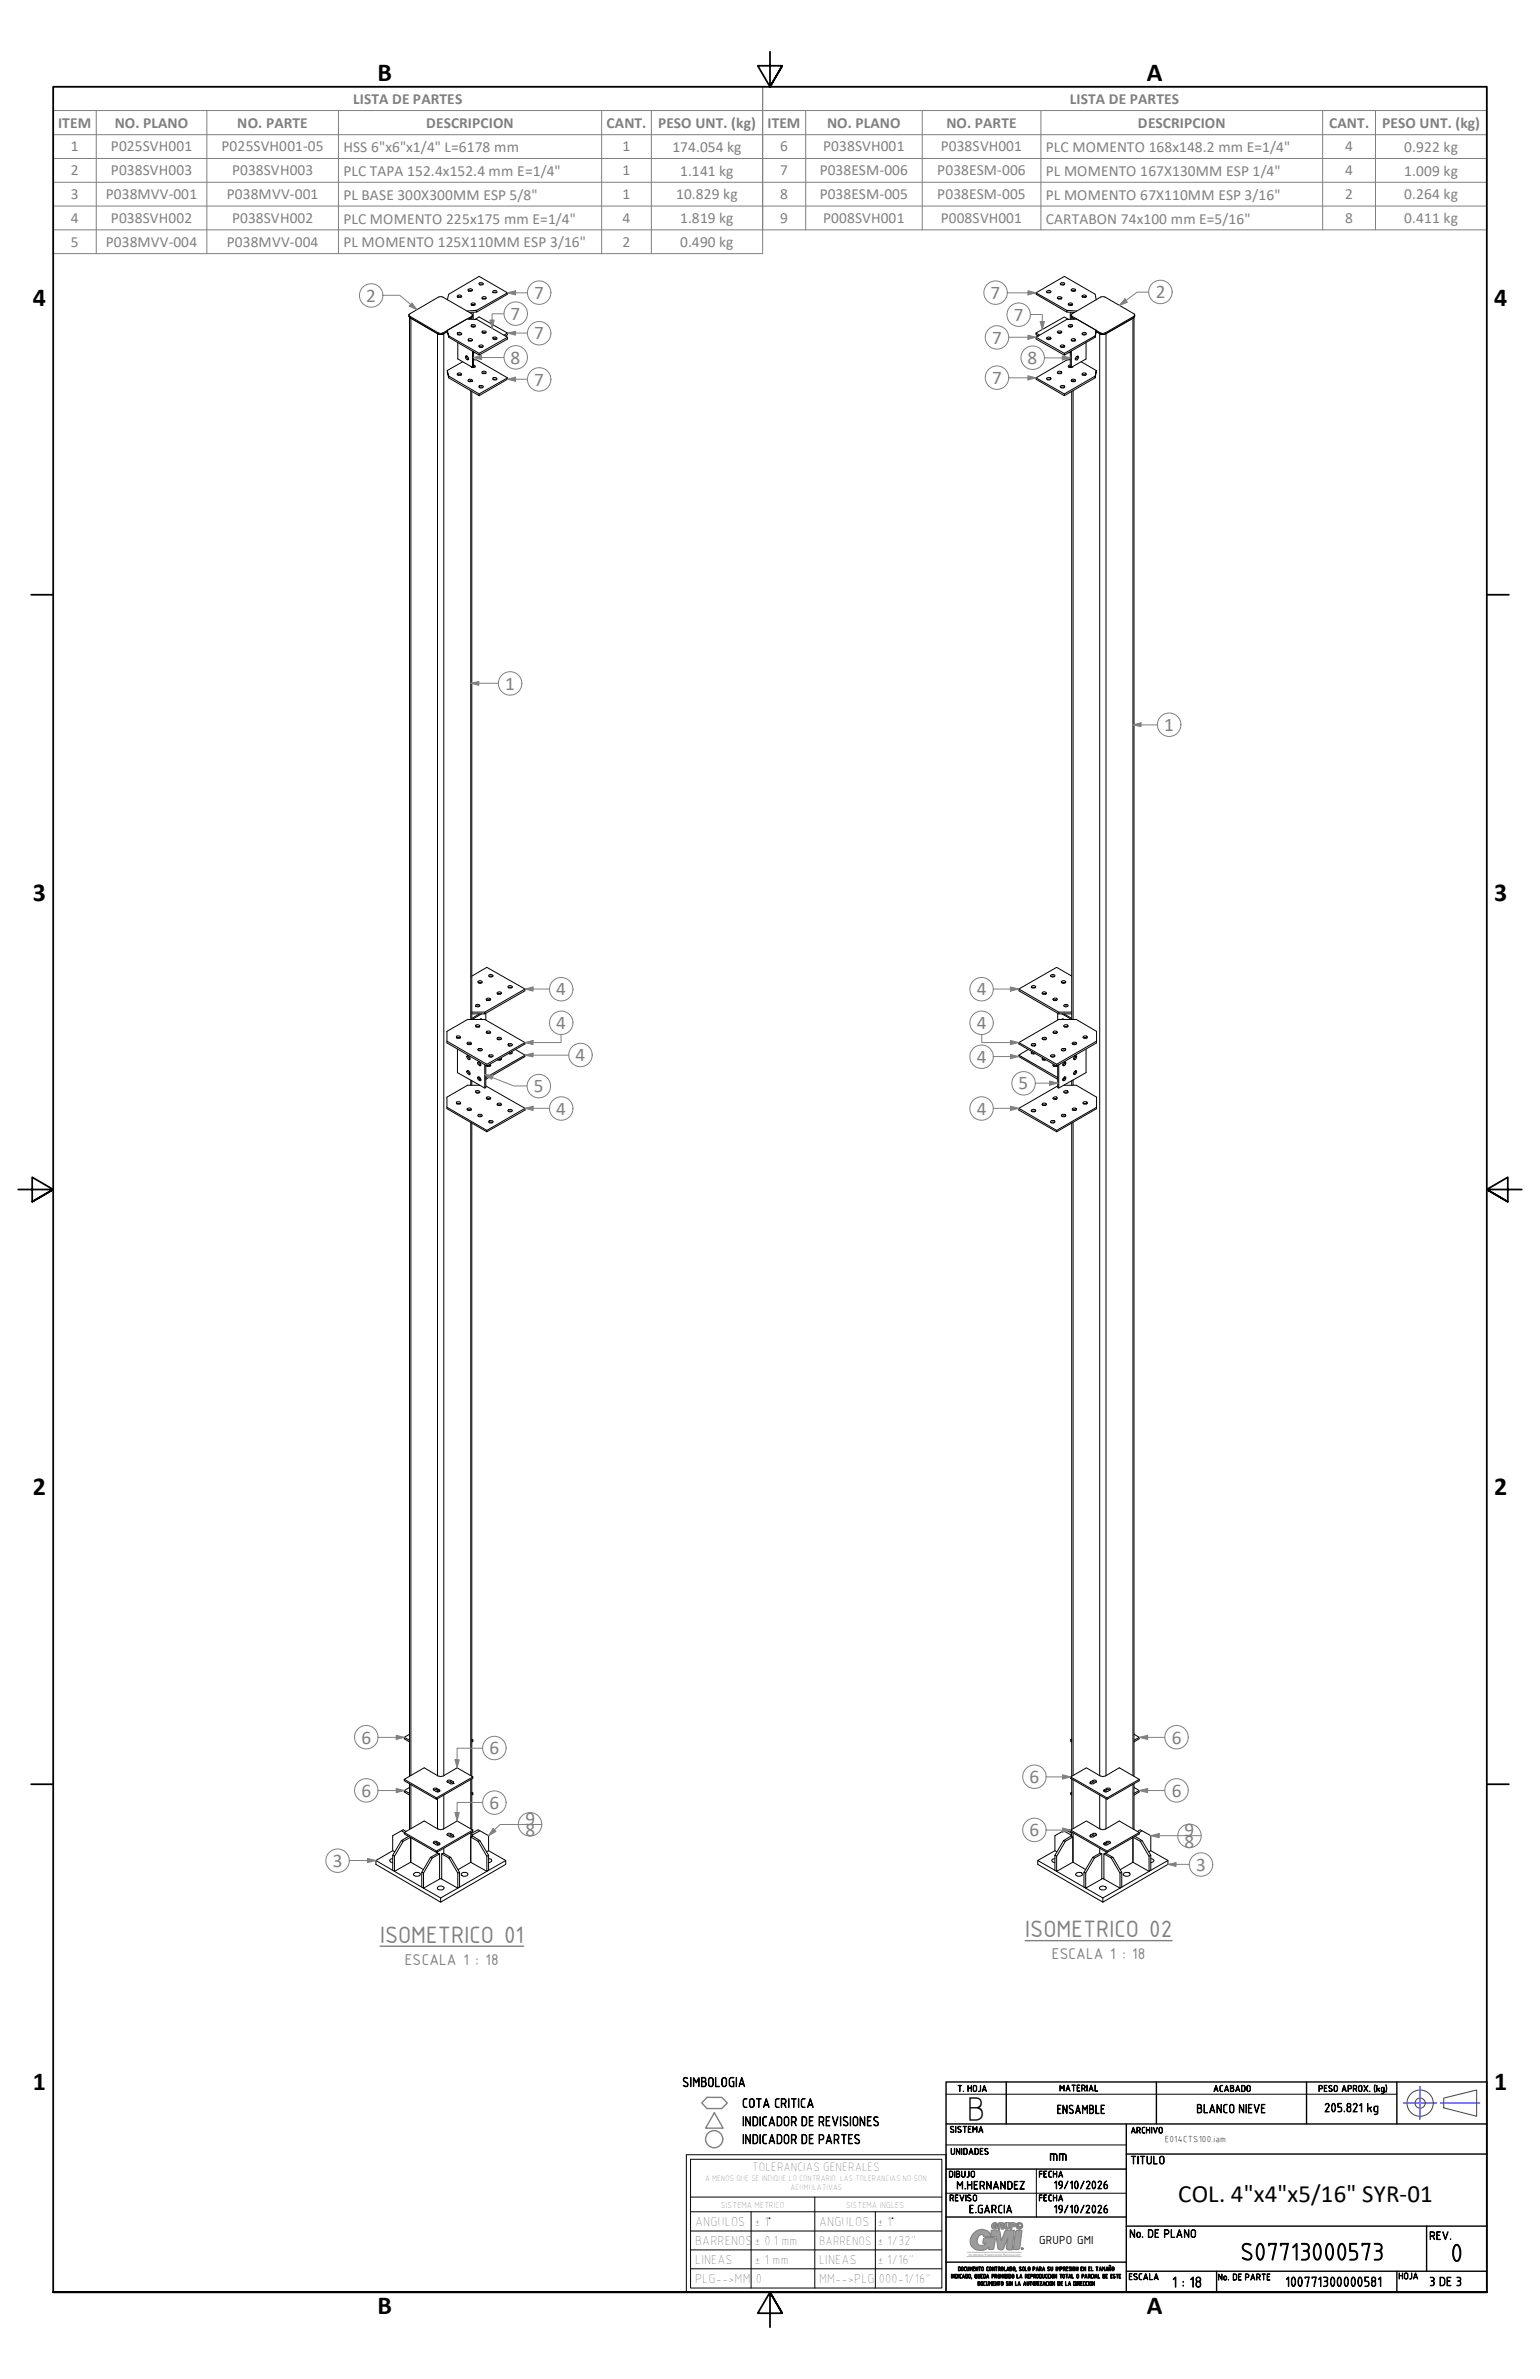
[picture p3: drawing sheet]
<svg xmlns="http://www.w3.org/2000/svg" width="279mm" height="432mm" viewBox="0 0 279 432" stroke-linecap="round" stroke-linejoin="round" font-family="sans-serif">
<defs><g id="words">
<text font-size="6.2" x="175.3" y="384.8">B</text>
<g font-size="4.7">
<text x="68.5" y="14.7">B</text>
<text x="208.1" y="14.7">A</text>
<text x="6" y="55.5">4</text>
<text x="271.1" y="55.5">4</text>
<text x="6" y="163.4">3</text>
<text x="271.1" y="163.4">3</text>
<text x="6" y="271.4">2</text>
<text x="271.1" y="271.4">2</text>
<text x="6" y="379.3">1</text>
<text x="271.1" y="379.3">1</text>
<text x="68.5" y="420.1">B</text>
<text x="208.1" y="420.1">A</text>
</g>
<g font-size="4.6" fill="#808080">
<text x="69" y="352.6">ISOMETRICO 01</text>
<text x="186" y="351.5">ISOMETRICO 02</text>
</g>
<text font-size="4.6" x="263.1" y="410.4">0</text>
<text font-size="4.5" x="213.7" y="399.7">COL. 4&quot;x4&quot;x5/16&quot; SYR-01</text>
<text font-size="4.4" x="225" y="410.1">S07713000573</text>
<g font-size="3.5" fill="#808080">
<text x="66.4" y="54.7">2</text>
<text x="92.6" y="58">7</text>
<text x="96.9" y="54.2">7</text>
<text x="179.7" y="54.2">7</text>
<text x="184" y="58.2">7</text>
<text x="209.7" y="54.2">2</text>
<text x="96.9" y="61.6">7</text>
<text x="180" y="62.4">7</text>
<text x="92.6" y="66">8</text>
<text x="96.9" y="70">7</text>
<text x="180" y="69.7">7</text>
<text x="186.4" y="66.1">8</text>
<text x="91.6" y="125.2">1</text>
<text x="211.2" y="132.7">1</text>
<text x="100.9" y="180.7">4</text>
<text x="177.2" y="180.7">4</text>
<text x="100.9" y="186.8">4</text>
<text x="177.2" y="186.8">4</text>
<text x="104.4" y="192.6">4</text>
<text x="177.2" y="192.9">4</text>
<text x="184.8" y="197.7">5</text>
<text x="96.8" y="198.2">5</text>
<text x="100.9" y="202.3">4</text>
<text x="177.2" y="202.3">4</text>
<text x="65.6" y="316.5">6</text>
<text x="212.6" y="316.5">6</text>
<text x="88.8" y="318.4">6</text>
<text x="186.8" y="323.7">6</text>
<text x="65.6" y="326.1">6</text>
<text x="88.8" y="328.3">6</text>
<text x="212.6" y="326.1">6</text>
<text x="95.3" y="331.2">9</text>
<text x="95.3" y="333.3">8</text>
<text x="186.8" y="333.3">6</text>
<text x="214.9" y="333.2">9</text>
<text x="214.9" y="335.4">8</text>
<text x="60.4" y="338.8">3</text>
<text x="217" y="339.5">3</text>
</g>
<g font-size="3" fill="#808080">
<text x="73.5" y="356.6">ESCALA 1 : 18</text>
<text x="190.8" y="355.5">ESCALA 1 : 18</text>
</g>
<g font-size="2.8" fill="#808080">
<text x="10.5" y="23.2">ITEM</text>
<text x="20.8" y="23.2">NO. PLANO</text>
<text x="43.1" y="23.2">NO. PARTE</text>
<text x="64.1" y="18.9">LISTA DE PARTES</text>
<text x="77.3" y="23.2">DESCRIPCION</text>
<text x="110" y="23.2">CANT.</text>
<text x="119.4" y="23.2">PESO UNT. (kg)</text>
<text x="139.3" y="23.2">ITEM</text>
<text x="150.1" y="23.2">NO. PLANO</text>
<text x="171.7" y="23.2">NO. PARTE</text>
<text x="194.1" y="18.9">LISTA DE PARTES</text>
<text x="206.4" y="23.2">DESCRIPCION</text>
<text x="241.2" y="23.2">CANT.</text>
<text x="250.8" y="23.2">PESO UNT. (kg)</text>
<text x="12.8" y="27.5">1</text>
<text x="20.1" y="27.5">P025SVH001</text>
<text x="40.2" y="27.5">P025SVH001-05</text>
<text x="62.3" y="27.6">HSS 6&quot;x6&quot;x1/4&quot; L=6178 mm</text>
<text x="113" y="27.5">1</text>
<text x="122" y="27.6">174.054 kg</text>
<text x="141.5" y="27.5">6</text>
<text x="149.4" y="27.5">P038SVH001</text>
<text x="170.7" y="27.5">P038SVH001</text>
<text x="189.7" y="27.6">PLC MOMENTO 168x148.2 mm E=1/4&quot;</text>
<text x="244" y="27.5">4</text>
<text x="254.8" y="27.6">0.922 kg</text>
<text x="12.8" y="31.8">2</text>
<text x="20.1" y="31.8">P038SVH003</text>
<text x="42.1" y="31.8">P038SVH003</text>
<text x="62.3" y="31.9">PLC TAPA 152.4x152.4 mm E=1/4&quot;</text>
<text x="113" y="31.8">1</text>
<text x="123.4" y="31.9">1.141 kg</text>
<text x="141.5" y="31.8">7</text>
<text x="148.7" y="31.8">P038ESM-006</text>
<text x="170.1" y="31.8">P038ESM-006</text>
<text x="189.7" y="31.9">PL MOMENTO 167X130MM ESP 1/4&quot;</text>
<text x="244" y="31.8">4</text>
<text x="254.8" y="31.9">1.009 kg</text>
<text x="12.8" y="36.1">3</text>
<text x="12.8" y="40.4">4</text>
<text x="19.2" y="36.1">P038MVV-001</text>
<text x="20.1" y="40.4">P038SVH002</text>
<text x="41.1" y="36.1">P038MVV-001</text>
<text x="42.1" y="40.4">P038SVH002</text>
<text x="62.3" y="36.3">PL BASE 300X300MM ESP 5/8&quot;</text>
<text x="62.3" y="40.6">PLC MOMENTO 225x175 mm E=1/4&quot;</text>
<text x="113" y="36.1">1</text>
<text x="113" y="40.4">4</text>
<text x="122.7" y="36.2">10.829 kg</text>
<text x="123.4" y="40.5">1.819 kg</text>
<text x="141.5" y="36.1">8</text>
<text x="141.5" y="40.4">9</text>
<text x="148.7" y="36.1">P038ESM-005</text>
<text x="149.4" y="40.4">P008SVH001</text>
<text x="170.1" y="36.1">P038ESM-005</text>
<text x="170.7" y="40.4">P008SVH001</text>
<text x="189.7" y="36.3">PL MOMENTO 67X110MM ESP 3/16&quot;</text>
<text x="189.7" y="40.6">CARTABON 74x100 mm E=5/16&quot;</text>
<text x="244" y="36.1">2</text>
<text x="244" y="40.4">8</text>
<text x="254.8" y="36.2">0.264 kg</text>
<text x="254.8" y="40.5">0.411 kg</text>
<text x="12.8" y="44.8">5</text>
<text x="19.2" y="44.8">P038MVV-004</text>
<text x="41.1" y="44.8">P038MVV-004</text>
<text x="62.3" y="44.9">PL MOMENTO 125X110MM ESP 3/16&quot;</text>
<text x="113" y="44.8">2</text>
<text x="123.4" y="44.8">0.490 kg</text>
</g>
<g font-size="2.7">
<text x="190.3" y="392.1">mm</text>
<text x="212.6" y="415.1">1 : 18</text>
</g>
<g font-size="2.5">
<text x="123.8" y="378.7">SIMBOLOGIA</text>
<text x="134.6" y="382.5">COTA CRITICA</text>
<text x="134.6" y="389.1">INDICADOR DE PARTES</text>
<text x="134.6" y="385.8">INDICADOR DE REVISIONES</text>
<text x="126.1" y="407.5">BARRENOS</text>
<text x="126.1" y="404">ANGULOS</text>
<text x="136.9" y="407.5">± 0.1 mm</text>
<text x="136.9" y="404">± 1</text>
<text x="148.6" y="404">ANGULOS</text>
<text x="159.2" y="404">± 1</text>
<text x="159.2" y="407.5">± 1/32&quot;</text>
<text x="126.1" y="410.9">LINEAS</text>
<text x="136.9" y="410.9">± 1 mm</text>
<text x="148.6" y="410.9">LINEAS</text>
<text x="159.2" y="410.9">± 1/16&quot;</text>
<text x="126.1" y="414.3">PLG--&gt;MM</text>
<text x="136.7" y="414.3">.0</text>
<text x="148.6" y="414.3">MM--&gt;PLG</text>
<text x="159.4" y="414.3">000-1/16&quot;</text>
<text x="233.2" y="415">100771300000581</text>
</g>
<g font-size="2.3">
<text x="191.7" y="383.6">ENSAMBLE</text>
<text x="217" y="383.5">BLANCO NIEVE</text>
<text x="240.2" y="383.3">205.821 kg</text>
<text x="136.5" y="394.1">TOLERANCIAS GENERALES</text>
<text x="148.6" y="407.4">BARRENOS</text>
<text x="188.5" y="407.4">GRUPO GMI</text>
<text x="259.3" y="414.8">3 DE 3</text>
</g>
<g font-size="2.1">
<text x="205" y="392.7">TITULO</text>
<text x="173.5" y="397.3">M.HERNANDEZ</text>
<text x="175.8" y="401.6">E.GARCIA</text>
<text x="191.1" y="397.3">19/10/2026</text>
<text x="191.1" y="401.6">19/10/2026</text>
<text x="139.5" y="404">°</text>
<text x="161.8" y="404">°</text>
<text x="204.9" y="406.1">No. DE PLANO</text>
<text x="259.3" y="406.5">REV.</text>
</g>
<g font-size="1.7">
<text x="173.7" y="379.6">T. HOJA</text>
<text x="192.2" y="379.5">MATERIAL</text>
<text x="220.1" y="379.6">ACABADO</text>
<text x="239.1" y="379.6">PESO APROX. (kg)</text>
<text x="172.3" y="387">SISTEMA</text>
<text x="211.3" y="388.8">E014CTS100.iam</text>
<text x="172.1" y="395.2">DIBUJO</text>
<text x="172.4" y="391">UNIDADES</text>
<text x="188.4" y="395.2">FECHA</text>
<text x="130.8" y="400.8">SISTEMA METRICO</text>
<text x="153.5" y="400.7">SISTEMA INGLES</text>
<text x="172.2" y="399.5">REVISO</text>
<text x="188.4" y="399.5">FECHA</text>
<text x="204.7" y="413.8">ESCALA</text>
<text x="220.9" y="413.8">No. DE PARTE</text>
<text x="253.7" y="413.6">HOJA</text>
</g>
<text font-size="1.6" x="205.1" y="387.2">ARCHIVO</text>
<g font-size="1.5">
<text x="128" y="395.9">A MENOS QUE SE INDIQUE LO CONTRARIO. LAS TOLERANCIAS NO SON</text>
<text x="143.4" y="397.5">ACUMULATIVAS.</text>
</g>
<g font-size="1.1">
<text x="172.5" y="413.5">INDICADO, QUEDA PROHIBIDO LA REPRODUCCION TOTAL O PARCIAL DE ESTE</text>
<text x="173.8" y="412.2">DOCUMENTO CONTROLADO, SOLO PARA SU IMPRESION EN EL TAMAÑO</text>
<text x="177.4" y="414.8">DOCUMENTO SIN LA AUTORIZACION DE LA DIRECCION</text>
</g>
<g font-size=".5" fill="#a0a0a0">
<text x="175.7" y="409.4">TECNOLOGÍA</text>
<text x="179.1" y="409.4">INNOVACIÓN</text>
<text x="182.4" y="409.4">EDIFICACIÓN</text>
</g>
</g></defs>
<path d="M69 353.3h26M186 352.2h26.7" fill="none" stroke="#808080" stroke-width=".25"/>
<!-- layer: Visible (ANSI) -->
<g fill="none" stroke="#000" stroke-width=".18">
<path d="M74.2 57.1v.4l.2 .1M74.2 57.1l5.4-3.2 .5-.1 5.5 3.2 .1 .2-.1 .2-5.3 3.1h-.5l-5.4-3.1zM74.3 57.6v264.8M74.4 57.6l5.2 3 .5 .1 1.1-.6M74.4 57.6l5.2 3.1h.7l.9-.5M81.2 54.4l.2-1 5.5-3.2 5.2 2.9-5.6 3.2M81.2 59.9l3.5-2 1.8 .1 5.6 3.2v.3l-5.2 3M81.2 59.9l.2 1.3zM82.9 53.7h.1a.42 .42 0 0 1 .4-.2 .42 .42 0 0 1 .4 .3l-.7 .2zM83.1 53.9h.6M85 52.5l.4-.1a.22 .22 0 0 1 .3 .1 .22 .22 0 0 1-.1 .3l-.3 .1-.3-.1zM85 52.8h.6"/>
<path d="M85.5 55.1l.4-.1a.23 .23 0 0 1 .3 .1 .23 .23 0 0 1 0 .3h-.5l-.2-.1zM85.5 59l.2-.1a.27 .27 0 0 1 .4 .1 .27 .27 0 0 1-.1 .4h-.3a.22 .22 0 0 1-.2-.1 .22 .22 0 0 1 0-.3zM85.5 59.3l.3-.1 .4 .1M85.6 55.3l.3-.1 .3 .2M85.6 57.6l-.4 .3M85.6 57.6l-.6 .3M85.6 57.6v.3M85.6 59.2v.1M85.7 55.3l.1 .1M85.7 57.1l-.1 .5M85.9 55.4h.1M85.9 56.7v1.3"/>
<path d="M85.9 59.2v.2M86.2 58l.7-.5 5.2 3-.7 .3M86.5 56.3v.3l-1.3 .1M86.5 56.3l-1.8 .2M87 51.3h.5l.2 .1a.38 .38 0 0 1-.4 .4 .38 .38 0 0 1-.4-.4zM87 51.6h.6M87.4 54l.2-.1a.3 .3 0 0 1 .4-.1 .3 .3 0 0 1 .1 .4l-.2 .1a.35 .35 0 0 1-.5-.3zM87.5 54.2h.6M89.4 52.8l.3-.1a.31 .31 0 0 1 .3 0 .31 .31 0 0 1 .1 .4h-.2a.3 .3 0 0 1-.4 0 .3 .3 0 0 1-.1-.3zM89.5 53.1h.6M92.1 53.1v.3l-5.6 3.2M188 53.1l5.1-2.9 5.6 3.2 .2 1"/>
<path d="M189.9 52.9l.3-.2a.31 .31 0 0 1 .3 0 .31 .31 0 0 1 .1 .4h-.5zM190 53.1h.6M191.9 53.9l.4-.1a.26 .26 0 0 1 .3 .2 .26 .26 0 0 1 0 .2l-.5 .1a.22 .22 0 0 1-.3-.1 .22 .22 0 0 1 .1-.3zM192 54.2h.5M192.3 51.5l.4-.2a.28 .28 0 0 1 .3 0 .28 .28 0 0 1 .1 .3l-.4 .2zM192.5 51.6h.6M193.5 56.3l-5.5-3.2v.3l5.5 3.2M193.8 59.1l.3-.2a.3 .3 0 0 1 .3 0 .3 .3 0 0 1 .2 .3l-.4 .2a.27 .27 0 0 1-.3-.1 .27 .27 0 0 1-.1-.2zM193.9 59.3l.2-.1 .4 .1M193.9 55.1l.2-.1a.3 .3 0 0 1 .4 0 .3 .3 0 0 1 0 .4 .3 .3 0 0 1-.4 0l-.3-.2zM193.9 55.4l.3-.2 .3 .2M193.9 58l-.8-.5-5.1 3"/>
<path d="M194.2 55.4h.1M194.2 56.7v1.3M194.2 59.2v.2M194.3 57.1v.4l.7 .4M194.3 57.1l5.4-3.2 .6-.1 5.4 3.2 .2 .2-.2 .2-5.2 3.1h-.6l-5.5-3.2zM194.4 52.5l.2-.1 .3 .1a.2 .2 0 0 1 .2 .2 .2 .2 0 0 1-.2 .1l-.2 .1a.27 .27 0 0 1-.3-.1 .27 .27 0 0 1 0-.3zM194.4 52.8h.7M194.4 55.4l-.1-.1-.1 .1M194.4 57.9v-.3l.5 .3M194.4 59.2v.1M195.3 56.5l-1.8-.2v.3l1.4 .1M196.3 53.7l.3-.2 .3 .1a.22 .22 0 0 1 .2 .3 .22 .22 0 0 1-.4 .1 .23 .23 0 0 1-.3-.1 .23 .23 0 0 1-.1-.2z"/>
<path d="M196.4 53.9h.6M198.9 59.9l-.2 1.3zM198.9 59.9l-3.6-2-1.8 .1-5.5 3.2 5.1 2.9M205.7 57.6l-5.2 3-.6 .1-1-.6M205.7 57.6l-5.2 3.1h-.8l-.8-.5M205.7 57.6v264.8M205.9 57.1l-.2 .5M81.2 67.2l.2 1.4zM81.4 61l5.5 3.1 5.2-2.9M81.4 61.2l5.5 3.3v-.4M81.4 68.3l5.5 3.2 5.2-2.9M81.4 68.6l5.5 3.2v-.3"/>
<path d="M83 60.5l.5-.1a.2 .2 0 0 1 .3 .1 .2 .2 0 0 1-.2 .3h-.5zM83 67.8h.1a.3 .3 0 0 1 .4-.1 .3 .3 0 0 1 .1 .4h-.2a.29 .29 0 0 1-.4-.2zM83.1 68.1h.6M83.1 62.2v3l2.6 1.5M83.7 60.7l-.5-.1-.1 .2M83.9 65.7l-2.7 1.5M84.5 64.6a.41 .41 0 0 1 .4 .2 .41 .41 0 0 1-.1 .5l-.3-.3zM84.6 64.6l.1 .4 .3 .2M85 61.6l.1-.1a.43 .43 0 0 1 .6 .3l-.3 .1a.28 .28 0 0 1-.3 0 .28 .28 0 0 1-.1-.3zM85 69l.3-.2a.25 .25 0 0 1 .3 .1 .25 .25 0 0 1 0 .3h-.6zM85 61.8h.6M85 69.2l.3-.1 .3 .1"/>
<path d="M85.5 66.6l.1 .1M85.6 69.2h.1M85.6 71.1v113.9M85.7 63.8v2.9l.2-.2M85.9 65.3h.6l5.6 3.3v.2l-5.2 3M85.9 66.2l.3 .2a.43 .43 0 0 1-.7 .1M85.9 66.5l.3 .1M85.9 64h.3M85.9 63.8v2.7M86.9 62.7h.2a.3 .3 0 0 1 .4-.1 .3 .3 0 0 1 0 .5l-.6-.1zM86.9 70h.4a.25 .25 0 0 1 .4 .1 .25 .25 0 0 1-.3 .3 .31 .31 0 0 1-.4 0 .31 .31 0 0 1-.1-.4zM87 63h.6"/>
<path d="M87 70.4l.2-.2 .4 .2M87.5 60.1h.2a.27 .27 0 0 1 .4 0 .27 .27 0 0 1 0 .4 .35 .35 0 0 1-.4 0 .35 .35 0 0 1-.2-.4zM87.5 60.4h.6M87.5 67.4h.3a.26 .26 0 0 1 .3 .1 .26 .26 0 0 1-.1 .3h-.1a.27 .27 0 0 1-.4 0 .27 .27 0 0 1 0-.4zM87.5 67.8h.6M89.4 61.3l.5-.1a.25 .25 0 0 1 .2 .1 .25 .25 0 0 1-.1 .3l-.2 .1a.33 .33 0 0 1-.4-.4zM89.4 68.6l.3-.1a.25 .25 0 0 1 .4 .1 .25 .25 0 0 1-.2 .4h-.1a.27 .27 0 0 1-.3-.1 .27 .27 0 0 1-.1-.3zM89.5 61.5h.6M89.5 68.9h.6M92.1 60.5v.3l-.4 .2M188 61.2v.3l5.1 3M188 68.6v.2l5.1 3"/>
<path d="M188.6 60.8l-.6-.3v.3l.4 .2M189.9 61.3l.3-.1h.3a.2 .2 0 0 1 .2 .2 .2 .2 0 0 1-.1 .2l-.4 .1a.26 .26 0 0 1-.3-.2 .26 .26 0 0 1 0-.2zM189.9 68.6l.2-.1 .4 .1a.16 .16 0 0 1 .2 .1 .16 .16 0 0 1-.1 .2l-.2 .1a.29 .29 0 0 1-.4 0 .29 .29 0 0 1-.1-.4zM190 61.5h.6M190 68.9h.6M191.9 60.1h.6l.1 .2a.42 .42 0 0 1-.4 .2 .42 .42 0 0 1-.4-.3zM191.9 67.5l.3-.1a.3 .3 0 0 1 .3 0 .3 .3 0 0 1 .1 .3l-.3 .1a.28 .28 0 0 1-.3 .1 .28 .28 0 0 1-.1-.4zM192 60.4h.5M192 67.8h.5M192.3 70.2l.2-.2h.3a.26 .26 0 0 1 .4 .2 .26 .26 0 0 1-.4 .2h-.3zM192.4 62.7h.1a.35 .35 0 0 1 .4-.1 .35 .35 0 0 1 .2 .4l-.6 .1-.2-.2zM192.5 63h.6"/>
<path d="M192.5 70.4l.2-.2 .4 .2M193.9 64h.3M194.2 65.3h-.7l-5.5 3.3 5.1 2.9M194.2 66.5l-.3 .1M194.4 61.6l.1-.1a.3 .3 0 0 1 .4 0 .3 .3 0 0 1 0 .4h-.1a.29 .29 0 0 1-.3 0 .29 .29 0 0 1-.1-.3zM194.4 63.7l-.1 3a.27 .27 0 0 1-.4 0 .27 .27 0 0 1 0-.4l.3-.1M194.4 69l.4-.2a.26 .26 0 0 1 .3 .3 .26 .26 0 0 1-.3 .2l-.4-.1zM194.4 61.8h.7M194.4 69.2l.4-.1 .3 .1M194.4 69.2h.1M194.4 71.1v113.9l-1.7-1M194.5 66.6l-.1 .1"/>
<path d="M194.5 66.6h.1M195.3 64.7l.2-.1a.35 .35 0 0 1 .1 .5 .35 .35 0 0 1-.5 .2v-.2zM195.5 64.6l-.1 .4-.3 .2M196.2 65.7l2.7 1.5M196.3 60.5l.4-.2a.28 .28 0 0 1 .3 .1 .28 .28 0 0 1 0 .4 .45 .45 0 0 1-.7-.2zM196.3 67.8h.2a.3 .3 0 0 1 .4-.1 .3 .3 0 0 1 0 .4h-.2a.27 .27 0 0 1-.3 0 .27 .27 0 0 1-.1-.3zM196.4 60.7h.6M196.4 68.1h.6M197 62.2v3l-2.6 1.5-.2-.1v-2.8M198.7 61l-5.6 3.1v.4l5.6-3.3M198.7 68.3l-5.6 3.2v.3l5.6-3.2M198.9 67.2l-.2 1.4z"/>
<path d="M85.6 177.2l2.7-1.6 6.9 3.9M86.8 178.4h.6M86.8 178.1l.3-.1a.28 .28 0 0 1 .3 0 .28 .28 0 0 1 0 .4l-.2 .1-.3-.1a.2 .2 0 0 1-.2-.1 .2 .2 0 0 1 .1-.2zM88.7 177l.3-.2 .3 .2a.17 .17 0 0 1 .2 .2 .17 .17 0 0 1-.3 .1l-.1 .1a.29 .29 0 0 1-.3-.1 .29 .29 0 0 1-.1-.3zM88.8 177.2h.5M92.1 179.1l.5-.2a.22 .22 0 0 1 .3 .1 .22 .22 0 0 1-.1 .3h-.5zM92.3 179.3h.5M187.1 179l.3-.1h.3a.22 .22 0 0 1 .2 .4 .22 .22 0 0 1-.4 0 .23 .23 0 0 1-.3 0 .23 .23 0 0 1-.1-.3zM187.2 179.3h.6M190.7 177l.2-.1a.28 .28 0 0 1 .3 0 .28 .28 0 0 1 .1 .3l-.3 .2-.2-.1-.2-.2zM190.7 177.2h.6M192.6 178.1l.2-.1 .4 .1a.2 .2 0 0 1 .2 .2 .2 .2 0 0 1-.3 .1l-.2 .1a.27 .27 0 0 1-.3-.1 .27 .27 0 0 1 0-.3z"/>
<path d="M192.7 178.4h.5M194.4 177.2l-2.7-1.6-6.9 3.9M81.1 189l7.2 4.2 6.9-4M82.9 188.1l.2-.1a.25 .25 0 0 1 .4 .1 .25 .25 0 0 1-.2 .4h-.1a.25 .25 0 0 1-.3-.1 .25 .25 0 0 1 0-.3zM82.9 188.4l.3-.1 .3 .1M83 190.4v4.3l4.9 2.8M84.7 191.6a.45 .45 0 0 1 .5 .2 .45 .45 0 0 1 0 .5l-.5-.3zM84.7 194.4a.45 .45 0 0 1 .5 .2 .45 .45 0 0 1 0 .5l-.5-.4zM84.8 189.5l.2-.1 .5 .1M84.9 189.2h.4a.22 .22 0 0 1 .2 .1 .22 .22 0 0 1 0 .2l-.5 .1a.23 .23 0 0 1-.2-.2 .23 .23 0 0 1 .1-.2zM84.9 191.6l.1 .4 .3 .2M84.9 194.3l.1 .4 .3 .2"/>
<path d="M85.6 183.7h2.3v.3h-2.3M85.6 196.2v.8M86.3 186.1h.1a.32 .32 0 0 1 .5-.1 .32 .32 0 0 1 0 .4h-.2a.27 .27 0 0 1-.3 0 .27 .27 0 0 1-.1-.3zM86.3 182.4l.2-.1 .5 .1a.35 .35 0 0 1-.3 .4 .35 .35 0 0 1-.4-.4zM86.3 198.1l.4-.2a.25 .25 0 0 1 .3 .2 .25 .25 0 0 1-.1 .3 .41 .41 0 0 1-.6-.3zM86.4 186.4h.6M86.4 182.7l.2-.1 .4 .1M86.4 198.3h.6M86.7 192.8a.45 .45 0 0 1 .4 .2 .45 .45 0 0 1 0 .5l-.4-.4zM86.7 195.5a.4 .4 0 0 1 .4 .2 .4 .4 0 0 1 0 .5l-.4-.4zM86.7 190.4l.5-.1a.23 .23 0 0 1 .3 .3 .23 .23 0 0 1-.3 .2 .31 .31 0 0 1-.4-.1 .31 .31 0 0 1-.1-.3zM86.8 190.7l.2-.1 .4 .1"/>
<path d="M86.9 192.7v.4l.3 .3M86.9 195.5v.3l.3 .3M86.9 195.7h.2M87 197h-2.2l-3.7 2.1v2.1l7.2 4.2v-.2M87 184l-1.4 .8M87.1 185l.1-.1 .2 .1M87.1 196h.1M87.2 184.9v.1M87.4 184l-1.7 1M87.9 183.7l7.3-4.2v.3l-7.3 4.2M87.9 193.2v4.3l.2-.1v-4M88.1 195.6l7.1-4.1v.3l-7.1 4.1"/>
<path d="M88.1 197.1l7.1 4.1v.3l-6.9 3.9M88.1 183.9v1.2M88.2 187.3l.2-.1a.3 .3 0 0 1 .4-.1 .3 .3 0 0 1 .1 .4l-.4 .1zM88.3 199.2l.2-.1h.3a.2 .2 0 0 1 .2 .2 .2 .2 0 0 1-.1 .2h-.2a.29 .29 0 0 1-.3 0 .29 .29 0 0 1-.1-.3zM88.3 193.2v.3l-7.2-4.2v-2.1l3.7-2.2h3.1l7.3 4.2v.3l-6.9 4M88.3 181.5l.3-.1 .4 .1M88.3 181.2h.7a.35 .35 0 0 1-.4 .4 .35 .35 0 0 1-.3-.3zM88.3 193.5h.1M88.3 199.5h.7M88.5 193.4l.5 .1M88.7 191.5h.4a.25 .25 0 0 1 .4 .1 .25 .25 0 0 1-.3 .3h-.2a.27 .27 0 0 1-.3-.1 .27 .27 0 0 1 0-.3zM88.8 191.8h.5"/>
<path d="M88.9 193.2a.27 .27 0 0 1 0 .4 .27 .27 0 0 1-.4-.1l-.2-.1M89 187.5h-.7l.2 .1M90.2 188.5l.4-.2a.25 .25 0 0 1 .3 .1 .25 .25 0 0 1-.2 .3h-.5zM90.2 180.1l.4-.1a.26 .26 0 0 1 .3 .1 .26 .26 0 0 1-.1 .4l-.6-.1zM90.3 180.4h.6M90.4 192.3h.5M90.9 188.7l-.3-.2-.3 .2h.1M90.9 192a.2 .2 0 0 1 .1 .3 .2 .2 0 0 1-.3 .1l-.4-.1M92.2 189.5l.4-.1a.25 .25 0 0 1 .4 .2 .25 .25 0 0 1-.4 .3 .31 .31 0 0 1-.3-.1 .31 .31 0 0 1-.1-.3zM92.4 191.1l.4 .1M92.8 189.8l-.3-.1-.2 .1 .1 .1M92.8 190.9a.27 .27 0 0 1 .1 .3 .27 .27 0 0 1-.3 .1l-.3-.1"/>
<path d="M93.5 190.5l1.7 1M184.8 189.2l7.3-4.2h3.2l3.6 2.2v2.1l-7.2 4.2-6.9-4zM184.8 189.2l6.9 4M186.5 190.5l-1.7 1M187.1 189.6l.2-.2h.2a.26 .26 0 0 1 .4 .2 .26 .26 0 0 1-.4 .3l-.3-.1zM187.2 189.8l.2-.1 .4 .1M187.3 190.9l-.2 .2 .1 .2h.4l.2-.1M187.6 191.1l-.4 .1M187.8 189.8l-.2 .1M189 188.5l.5-.2a.26 .26 0 0 1 .4 .2 .26 .26 0 0 1-.4 .2h-.3zM189.1 180.1l.3-.1a.31 .31 0 0 1 .3 .1 .31 .31 0 0 1 .1 .3l-.2 .1a.32 .32 0 0 1-.4 0 .32 .32 0 0 1-.1-.4zM189.2 180.4h.5"/>
<path d="M189.2 188.7l.3-.2 .2 .1-.1 .1M189.2 192l-.2 .2 .1 .1 .3 .2 .3-.2M189.6 192.3h-.4M190.6 191.5h.4a.25 .25 0 0 1 .4 .1 .25 .25 0 0 1-.3 .3h-.2a.26 .26 0 0 1-.3-.1 .26 .26 0 0 1 0-.3zM190.7 191.8h.6M191.1 187.3l.1-.1a.3 .3 0 0 1 .4-.1 .3 .3 0 0 1 .1 .4l-.2 .1a.27 .27 0 0 1-.3-.1 .27 .27 0 0 1-.1-.2zM191.1 199.2l.1-.1a.32 .32 0 0 1 .4 0 .32 .32 0 0 1 .1 .4h-.5l-.2-.1zM191.1 181.2h.4a.25 .25 0 0 1 .3 .2 .25 .25 0 0 1-.3 .2h-.1a.23 .23 0 0 1-.3-.1 .23 .23 0 0 1 0-.3zM191.1 181.5l.4-.1 .2 .1M191.1 187.5h.5v.1M191.1 199.5h.6M191.1 193.2a.23 .23 0 0 0 0 .3 .23 .23 0 0 0 .3 0l.4-.1"/>
<path d="M191.6 193.4l-.5 .1M191.7 193.5h.1M191.9 195.6l-7.1-4.1v.3l7.1 4.1M191.9 183.9v1.2M192.1 183.7l-7.3-4.2v.3l7.3 4.2M192.1 193.2v4.3M192.5 190.5l.2-.2h.3a.25 .25 0 0 1 .4 .2 .25 .25 0 0 1-.4 .3h-.2zM192.7 190.7l.1-.1 .4 .1M192.7 185l.1-.1 .2 .1M192.8 196h.2M192.8 193h.1a.24 .24 0 0 1 .2-.3 .24 .24 0 0 1 .3 .1l-.2 .5a.22 .22 0 0 1-.2 .2 .22 .22 0 0 1-.2-.3zM192.8 184.9v.1"/>
<path d="M192.9 195.7h.3M193 182.5l.2-.2 .5 .1a.39 .39 0 0 1-.2 .4 .39 .39 0 0 1-.5-.2zM193 198.1l.4-.2 .2 .1a.2 .2 0 0 1 .2 .2 .2 .2 0 0 1-.1 .2h-.4zM193 186.1l.2-.1 .4 .1a.16 .16 0 0 1 .2 .1 .16 .16 0 0 1-.1 .2h-.5l-.2-.1zM193 197h2.3l3.6 2.1v2.1l-7.2 4.2-6.9-3.9v-.3l7.1-4.1M193 184l1.4 .8M193.1 182.7l.2-.1 .4 .1M193.1 186.4h.6M193.1 198.3h.6M193.1 195.5h.1a.38 .38 0 0 1 .1 .4 .38 .38 0 0 1-.4 .3 .43 .43 0 0 1 .2-.7zM193.2 192.7v.3l-.4 .4M193.2 195.5v.3l-.4 .3"/>
<path d="M194.4 183.7h-2.3v.3h2.3M194.4 196.2v.8M194.6 189.5l.2-.1 .4 .1M194.7 189.2h.1a.29 .29 0 0 1 .4 0 .29 .29 0 0 1-.1 .4h-.2a.26 .26 0 0 1-.3-.1 .26 .26 0 0 1 .1-.3zM194.8 194.6h.1a.22 .22 0 0 1 .2-.3 .22 .22 0 0 1 .2 .2l-.1 .4a.22 .22 0 0 1-.3 .2 .22 .22 0 0 1-.1-.3zM194.9 191.8l.2-.2a.38 .38 0 0 1 .2 .4 .38 .38 0 0 1-.4 .3 .28 .28 0 0 1-.1-.3 .28 .28 0 0 1 .1-.2zM195.1 191.6v.3l-.3 .3M195.1 194.3v.3l-.3 .3M196.5 188.2l.2-.2a.3 .3 0 0 1 .4 0 .3 .3 0 0 1 .1 .4l-.5 .1zM196.6 188.4l.2-.1 .4 .1M197 190.4v4.3l-4.9 2.8-.2-.1v-4M198.9 189l-7.2 4.2v.3"/>
<path d="M81.1 201l7.2 4.2 6.9-4M82.9 200a.32 .32 0 0 1 .5 0 .32 .32 0 0 1 0 .4h-.2a.25 .25 0 0 1-.3-.1 .25 .25 0 0 1 0-.3zM82.9 200.3h.6M84.7 201.3l.2-.1a.3 .3 0 0 1 .4-.1 .3 .3 0 0 1 .1 .4h-.4zM84.8 201.5h.7M85.6 203.8v118.6M86.8 202.3l.3-.1a.25 .25 0 0 1 .3 .2 .25 .25 0 0 1-.2 .3l-.5-.1v-.2zM86.8 202.6l.3-.1 .3 .1M88.7 203.5l.4-.1a.25 .25 0 0 1 .4 .2 .25 .25 0 0 1-.3 .2 .31 .31 0 0 1-.4 0 .31 .31 0 0 1-.1-.3zM88.8 203.8l.2-.2 .3 .2M90.3 200.3h.1a.3 .3 0 0 1 .4-.1 .3 .3 0 0 1 0 .5l-.6-.1v-.2zM90.3 200.6h.6"/>
<path d="M92.2 201.5l.1-.1a.35 .35 0 0 1 .4 0 .35 .35 0 0 1 .2 .3l-.5 .1-.2-.1zM92.3 201.7h.5M184.8 201.2l6.9 4M187.1 201.5l.5-.1a.23 .23 0 0 1 .3 .2 .23 .23 0 0 1-.3 .2l-.4-.1-.1-.1zM187.2 201.7h.6M189.2 200.6h.5M189.2 200.3a.3 .3 0 0 1 .5-.1 .3 .3 0 0 1 0 .5h-.5l-.2-.2zM190.7 203.8l.2-.2 .4 .2M190.7 203.5l.3-.1a.26 .26 0 0 1 .4 .2 .26 .26 0 0 1-.4 .2 .25 .25 0 0 1-.3 0 .25 .25 0 0 1 0-.3zM192.6 202.4l.4-.2a.26 .26 0 0 1 .4 .3 .26 .26 0 0 1-.4 .2l-.3-.1zM192.7 202.6l.3-.1 .2 .1M194.4 203.8v118.6"/>
<path d="M194.6 201.2h.1a.3 .3 0 0 1 .4-.1 .3 .3 0 0 1 .1 .4h-.3a.27 .27 0 0 1-.2 0 .27 .27 0 0 1-.1-.3zM194.6 201.5h.6M196.5 200.2a.49 .49 0 0 1 .8 0l-.3 .2h-.3zM196.6 200.3h.6M198.9 201l-7.2 4.2v.2M74.3 315.8l-1-.5v.3l1 .6M74.3 314.8l-1 .5M85.6 315.7l.2 .1v.3l-.2 .1M85.8 315.8h-.2M194.2 315.8v.3l.2 .1M194.4 315.7l-.2 .1h.2M205.7 314.8l1 .5-1 .5"/>
<path d="M206.7 315.3v.3l-1 .6M68.2 337.7l3 1.8M71.2 337.4h-.1a.36 .36 0 0 0-.4 .3 .36 .36 0 0 0 .4 .4h.1M71.2 335.9l-3 1.8v.7l11.7 6.8v-.7M71.2 336.7v2.8l5.3 3M72.8 334.1l.4 .1-1.6 2.7-.4-.2zM72.8 332.3l.6 .3M73.3 323l3.7-2.1 2.4 1.4 .5 .2 .5-.1 2.5-1.5 2.9 1.6-6.6 3.8zM73.3 323v.2l5.9 3.4v-.3M73.3 332.6l3.7-2.1 2.4 1.5 .5 .1 .6-.1 2.4-1.5 2.9 1.7-6.6 3.8zM73.3 332.6v.3l5.9 3.3v-.2M73.7 332.4l-.5-.3-2 1.1v2.7l.4 .2"/>
<path d="M74.1 333.3l-1.3 .8M74.3 325.5l-1-.5v.2l1 .6M74.3 324.4l-1 .6M74.3 323.8v8.2M74.4 333.5l-1.2 .7M74.5 333.6v4.4l-2.9 1.7v-2.8M74.5 338l2.3 1.3M76.5 339.9v2.6l3.4 2M78.1 337.1l.3 .1-1.6 2.8-.3-.1zM78.1 337.1l1.3-.7 .4 .1-1.4 .7M78.6 324.7l.6-.2 .5 .4a.16 .16 0 0 1 .1 .2 .16 .16 0 0 1-.2 .1h-.5l-.5-.3zM78.6 334.3l.6-.1 .5 .3a.16 .16 0 0 1 .1 .2 .16 .16 0 0 1-.2 .1h-.5l-.5-.3z"/>
<path d="M78.7 324.9l.4-.1 .7 .4M78.7 334.6l.4-.1 .7 .3M79.8 336.5v4.6l-3 1.6v-2.7M80.1 336.5v4.6l3 1.6-3.2 1.8M81.1 332.9a.5 .5 0 0 1 .7-.1l.5 .4a.41 .41 0 0 1-.6 .2l-.5-.3zM81.2 323.5l.5-.1 .5 .3M81.2 333.1h.5l.5 .3M81.2 323.2h.6l.5 .3a.41 .41 0 0 1-.6 .2l-.6-.3zM81.5 337.2l.3-.1 1.6 2.8-.3 .1zM81.8 337.1l-1.3-.7-.4 .1 1.4 .7M82.2 323.7h.1M82.2 333.4h.1"/>
<path d="M83.1 340v2.7l.3-.2M83.4 339.9v2.6M85.4 338l-2.3 1.3M85.4 338l2.9 1.7-4.9 2.8M85.4 333.4v4.6M85.6 332.7l1.1-.6 1.9 1.1v2.7l-.3 .2M85.6 325.3l.2 .1v.3l-.2 .1M85.6 322.9v9.1M85.6 332.5v.9M85.7 333.1v.1M85.8 322.5v.3l-6.6 3.8M85.8 332.2v.2l-6.6 3.8"/>
<path d="M85.8 325.4l-.2 .1M86.7 334.2l.4-.1 1.5 2.6-.3 .2zM87.1 334.1l-1.4-.9-.3 .2 1.3 .8M87.1 332.3l-1.4 .8-.1-.1M88.3 336.9v2.8l.3-.2M88.6 337.4h.2a.36 .36 0 0 1 .4 .3 .36 .36 0 0 1-.4 .4h-.2M88.6 335.9l3.2 1.8v.7l-11.9 6.8M88.6 336.7v2.8M91.8 337.7l-3.2 1.8M188.3 337.7l3.1 1.8M191.4 337.4h-.2a.36 .36 0 0 0-.4 .4 .36 .36 0 0 0 .5 .3h.1M191.4 335.9l-3.1 1.8v.7l11.8 6.8v-.7"/>
<path d="M191.4 336.7v2.8l5.3 3M193 332.3l1.3 .8 .1-.1M193 334.1l.3 .1-1.6 2.7-.3-.2zM193 334.1l1.3-.9 .3 .2-1.3 .8M194.2 322.5l2.9-1.6 2.5 1.4 .4 .2 .6-.2 2.5-1.4 3.6 2.1v.2l-5.8 3.4-6.7-3.8v-.3l6.7 3.8M194.2 332.2l2.9-1.7 2.5 1.5 .4 .1 .6-.1 2.5-1.5 3.6 2.1v.3l-5.8 3.3-6.7-3.8v-.2l6.7 3.8M194.2 325.4v.3l.2 .1M194.3 333.1v.1M194.4 332.7l-1.1-.6-1.9 1.1v2.7l.4 .2M194.4 325.3l-.2 .1 .2 .1M194.4 322.9v9.1M194.4 332.5v.9"/>
<path d="M194.6 333.4v4.6l-2.9 1.7v-2.8M194.6 338l2.4 1.3M196.7 339.9v2.6l3.4 2M197.7 333.2l.9-.5a.22 .22 0 0 1 .3 .2 .22 .22 0 0 1-.1 .2l-.5 .3h-.4zM197.9 323.4l.7-.3a.22 .22 0 0 1 .3 .1 .22 .22 0 0 1-.1 .3l-.5 .3h-.2a.21 .21 0 0 1-.3-.1 .21 .21 0 0 1 .1-.3zM198.2 337.1l.4 .1-1.6 2.8-.3-.1zM198.2 337.1l1.4-.7 .3 .1-1.3 .7M198.9 323.5l-.5-.1-.6 .3M198.9 333.1h-.5l-.6 .3M199.9 336.5v4.6l-2.9 1.6v-2.7M200.2 325l.7-.5a.3 .3 0 0 1 .4 0 .3 .3 0 0 1 .1 .4l-.5 .3a.41 .41 0 0 1-.7-.2zM200.3 334.5l.6-.3a.3 .3 0 0 1 .4 0 .3 .3 0 0 1 .1 .4l-.5 .2a.35 .35 0 0 1-.4 .1 .35 .35 0 0 1-.2-.4z"/>
<path d="M200.3 336.5v4.6l2.9 1.6-3.1 1.8M201.4 324.9l-.4-.1-.7 .4M201.4 334.6l-.4-.1-.7 .3M201.6 337.2l.3-.1 1.6 2.8-.3 .1zM201.9 337.1l-1.3-.7-.3 .1 1.3 .7M203.2 340v2.7l.3-.2M203.5 339.9v2.6M205.5 338l-2.2 1.3M205.5 338l3 1.7-5 2.8M205.5 333.6v4.4M205.6 333.5l1.3 .7M205.7 324.4l1 .6-1 .5"/>
<path d="M205.7 323.8v8.2M205.9 333.3l1.3 .8M206.4 332.4l.5-.3 1.9 1.1v2.7l-.4 .2M206.7 323l-5.8 3.3v.3M206.7 325v.2l-1 .6M206.9 334.2l.3-.1 1.6 2.6-.3 .2zM207.2 332.3l-6.3 3.7v.2M208.5 336.9v2.8l.3-.2M208.8 337.4h.2a.36 .36 0 0 1 .4 .4 .36 .36 0 0 1-.5 .3h-.1M208.8 335.9l3.1 1.8v.7l-11.8 6.8M208.8 336.7v2.8M211.9 337.7l-3.1 1.8"/>
<path d="M75.1 340.1a.72 .72 0 0 1 1.2 .1 .75 .75 0 0 1-1.3 0zM79.6 342.4h.6a.33 .33 0 0 1 .4 .4 .33 .33 0 0 1-.5 .2h-.2a.37 .37 0 0 1-.4 0 .37 .37 0 0 1-.1-.5zM79.8 340.9h.3M83.7 340.1a.72 .72 0 0 1 1.2 .1 .73 .73 0 0 1-1.2 0zM195.2 340.1a.72 .72 0 0 1 1.2 .1 .75 .75 0 0 1-1.3 0zM199.7 342.4h.6a.33 .33 0 0 1 .4 .4 .33 .33 0 0 1-.4 .2h-.2a.37 .37 0 0 1-.5 0 .37 .37 0 0 1 0-.5zM199.9 340.9h.4M203.8 340.1a.72 .72 0 0 1 1.2 .1 .75 .75 0 0 1-1.2 0z"/>
</g>
<!-- layer: Visible fina (ANSI) -->
<g fill="none" stroke="#000" stroke-width=".18">
<path d="M74.4 57.4v.2M74.5 57.8v264.5M85.4 57.8v.1M85.6 57.4v.2M194.5 57.4v.2M194.7 57.8v.1M205.5 57.8v264.5M205.7 57.4v.2M79.4 60.6v261.7M79.6 60.5v.1M80.3 60.5v.1M80.5 60.6v261.7"/>
<path d="M85.4 69.1v.2M85.4 70.9v114.1M194.7 69.1v.2M194.7 70.9v114.1M199.5 60.6v261.7M199.7 60.5v.1M200.5 60.5v.1M200.7 60.6v261.7M85.4 189.5h.1M85.4 196v1M194.7 189.5h.1M194.7 196v1"/>
<path d="M85.4 201.4v.1M85.4 203.7v118.6M194.7 201.4v.1M194.7 203.7v118.6M74.5 323.9v8M74.5 333.6v4.4M79.2 324.6v.3M79.2 334.3v.2M79.4 325v.2M79.4 326.5v5.4M79.4 334.6v.3M79.4 336.1v.3"/>
<path d="M79.7 324.9v.2M79.7 334.5v.3M80.5 325.8v6.1M80.5 335.5v.9M81.8 323.2v.3M81.8 332.8v.3M82.2 323.4v.3M82.2 333.1v.3M85.4 323v8.9M85.4 332.7v5.3M194.7 323v8.9M194.7 332.7v5.3"/>
<path d="M197.9 323.4v.3M197.9 333.1v.3M198.3 323.2v.3M198.3 332.8v.3M199.5 325.8v6.1M199.5 335.5v.9M200.3 324.9v.2M200.3 334.5v.3M200.7 325v.2M200.7 326.5v5.4M200.7 334.6v.3M200.7 336.1v.3"/>
<path d="M200.8 324.6v.3M200.8 334.3v.2M205.5 323.9v8M205.5 333.6v4.4"/>
</g>
<!-- layer: Sombreado (ANSI) -->
<g fill="#9d9999">
<path d="M176.7 405.3a1.81 1.81 0 0 1 3.1 .5v-1h1.5l.4 1.9 .7-1.8 1.6-.1-.4 3.6h-.7l-.3-.3 .2-1.9-.8 2a.71 .71 0 0 1-1-.1l-.3-2.1h-2.3v-.2l-.2-.2a1.1 1.1 0 0 0-.9 .8 1.1 1.1 0 0 0 .4 1.1h.8l.4-.3h-.6l.1-.9 .4-.2 1.7 .1 .1 .2-.3 1.7-.2 .2h-.7l.1-.4a2.02 2.02 0 0 1-3.5-.9 1.91 1.91 0 0 1 .7-1.7z" fill-rule="evenodd"/>
<path d="M184.4 404.9l1-.1-.4 3.1-.2 .4h-1l.4-3.2z" fill-rule="evenodd"/>
<path d="M180 403.7l.2-.2a.51 .51 0 0 1 .8 .4h-.3l-.1-.2a.35 .35 0 0 0-.4 .2 .35 .35 0 0 0 .1 .4h.3l.1-.1h-.2v-.3h.5l-.1 .7-.2-.1a.55 .55 0 0 1-.7-.1 .55 .55 0 0 1 0-.7z" fill-rule="evenodd"/>
<path d="M181.5 403.7v.2h.3v-.2zM181.2 403.5l-.1 1.1h.3v-.4h.3v.4h.3l.1-1.1z" fill-rule="evenodd"/>
<path d="M182.4 403.4h.2v1l.3-.1v-.9h.4l-.1 .8a.48 .48 0 0 1-.5 .4 .48 .48 0 0 1-.5-.4v-.6z" fill-rule="evenodd"/>
<path d="M183.6 403.7v.2h.4v-.2zM183.3 403.5v1.1h.3v-.4h.3a.38 .38 0 0 0 .4-.4 .38 .38 0 0 0-.4-.4h-.4z" fill-rule="evenodd"/>
<path d="M184.4 403.7l.4 .2-.4 .5z" fill-rule="evenodd"/>
<path d="M184.5 404.4l.5-.3v.5z" fill-rule="evenodd"/>
<path d="M185.1 404.1h.2l.1 .3-.4 .2z" fill-rule="evenodd"/>
<path d="M185.3 404h.2v.3z" fill-rule="evenodd"/>
<path d="M185.4 403.7l.1 .2h-.2z" fill-rule="evenodd"/>
<path d="M185.2 403.5l.2 .2h-.2z" fill-rule="evenodd"/>
<path d="M184.8 403.4h.3l.1 .2-.2 .1z" fill-rule="evenodd"/>
<path d="M184.5 403.6l.3-.2 .1 .3h-.5z" fill-rule="evenodd"/>
</g>
<g fill="#c0c0c0">
<path d="M185.4 408.1l.1 .1z" fill-rule="evenodd"/>
<path d="M185.5 408.1l.1 .1zM185.4 408l.1 .1z" fill-rule="evenodd"/>
</g>
<g fill="none" stroke="#808080" stroke-width=".18">
<path d="M9.7 20.1v-4.4h128.7v4.4M9.7 20.1h128.7v25.9h-128.7zM9.7 24.4h260M9.7 28.8h260M9.7 33.1h260M9.7 37.4h260M17.5 20.1v25.9M37.5 20.1v25.9M61.4 20.1v25.9M109.2 20.1v25.9M118.2 20.1v25.9M138.4 20.1v-4.4h131.3v4.4"/>
<path d="M138.4 20.1h131.3v4.3M138.4 20.1v21.6M146.2 20.1v21.6M167.3 20.1v21.6M188.8 20.1v21.6M240 20.1v21.6M249.6 20.1v21.6M269.7 24.4v17.3h-131.3M9.7 41.7h128.7M74.5 55.2l1.1 1"/>
</g>
<!-- layer: Borde (ANSI) -->
<path d="M139.7 9.4v6.3l-2.2-3.8h4.4l-2.2 3.8 2.2-3.8M5.7 107.9h4M269.7 107.9h4M3.3 215.9h6.4l-3.9-2.2v4.4l3.9-2.2-3.9 2.2M276.1 215.9h-6.4l3.9-2.2v4.4l-3.9-2.2 3.9 2.2M5.7 323.8h4M269.7 323.8h4M9.7 416.1v-400.4h260v400.4h-260h260M141.9 419.9l-2.2-3.8 2.2 3.8h-4.4l2.2-3.8v6.3" fill="none" stroke="#000" stroke-width=".32"/>
<g fill="none" stroke="#808080" stroke-width=".19">
<path d="M176.7 405.3a1.78 1.78 0 0 1 3.1 .5v-1h1.5l.4 1.9 .7-1.8 1.6-.1-.4 3.6h-.7l-.3-.3 .2-1.9-.7 1.9a.58 .58 0 0 1-.5 .3 .58 .58 0 0 1-.6-.4l-.3-2h-2.3v-.2l-.2-.2a.91 .91 0 0 0-.9 1.2 .86 .86 0 0 0 .6 .7 .86 .86 0 0 0 1-.3h-.6l.2-.9 .3-.2h1.5l.2 .2-.2 1.8-.2 .2h-.7l.1-.4a2.02 2.02 0 0 1-3.5-.9 1.91 1.91 0 0 1 .7-1.7zM180 403.7a.52 .52 0 0 1 .5-.3 .52 .52 0 0 1 .5 .5h-.3a.28 .28 0 0 0-.4-.2 .28 .28 0 0 0-.1 .4 .28 .28 0 0 0 .5 .1h-.2v-.3h.5l-.1 .7-.2-.1a.55 .55 0 0 1-.7-.1 .55 .55 0 0 1 0-.7zM181.2 403.5l.5-.1a.35 .35 0 0 1 .4 .2 .35 .35 0 0 1-.1 .5v.5h-.3v-.4h-.3v.4h-.3zM181.5 403.7h.3v.2h-.3zM182.4 403.4h.2v1l.3-.1v-.9h.4l-.1 .8a.48 .48 0 0 1-.5 .4 .48 .48 0 0 1-.5-.4v-.6zM182.6 403.4h.1M183.3 403.5l.2-.1h.4a.38 .38 0 0 1 .4 .4 .38 .38 0 0 1-.4 .4h-.3v.4h-.3zM183.6 403.7h.4v.2h-.4zM184.4 403.7l.4 .2-.4 .5zM184.4 404.9l1-.1-.4 3.1-.2 .4h-1l.4-3.2zM184.5 404.4l.5-.3v.5zM184.5 403.6l.3-.2 .1 .3h-.5z"/>
<path d="M184.8 403.4h.3l.1 .2-.2 .1zM184.8 403.4h.1M185.1 404.1h.2l.1 .3-.4 .2zM185.2 403.5l.2 .2h-.2zM185.2 403.5h.1M185.3 404h.1a.16 .16 0 0 1 .1 .1 .16 .16 0 0 1-.1 .2zM185.4 408.1l.1 .1zM185.4 408.2h.1M185.4 403.7l.1 .2h-.2zM185.6 408.1l-.1-.1-.2 .1 .2 .2 .1-.2"/>
</g>
<g fill="none" stroke="#c0c0c0" stroke-width=".19">
<path d="M175.5 409.6h9.8M175.5 408.8h9.8"/>
<circle cx="178.8" cy="409.2" r=".1"/>
<circle cx="182.1" cy="409.2" r=".1"/>
</g>
<!-- layer: 0 -->
<path d="M124.5 391.1h47.1v25h-47.1zM125.3 391.9h45.6v23.4h-45.6zM125.3 398.8h45.6M147.8 398.8v16.5M125.3 401.4h45.6M125.3 404.9h45.6M125.3 408.4h45.6M125.3 411.8h45.6M136.3 401.4v13.9M158.8 401.4v13.9" fill="none" stroke="#000" stroke-width=".18"/>
<!-- layer: C.Datos -->
<path d="M257.6 378.7v6M254.6 381.7h6.1M261.3 381.7h7.2" fill="none" stroke="#00f" stroke-width=".18"/>
<g fill="none" stroke="#000" stroke-width=".25">
<path d="M171.6 377.9h98.1v38.2h-98.1zM182.6 377.9v7.6M209.8 377.9v7.6M237 377.9v7.6M253.4 377.9v7.6M171.6 393.7h32.7M171.6 385.5h98.1M204.3 391h65.4M204.3 385.5v30.6M171.6 402.4h32.7M171.6 410.6h32.7M204.3 404.1h65.4"/>
<path d="M204.3 412.2h65.4M220.7 412.2v3.9M253.4 412.2v3.9M258.8 404.1v8.1"/>
</g>
<path d="M171.6 389.3h32.7M171.6 398.1h32.7M171.6 380.1h81.8M188 393.7v8.7" fill="none" stroke="#000" stroke-width=".18"/>
<g fill="none" stroke="#269900" stroke-width=".18">
<path d="M261.9 380.8l6-1.5v4.8l-6-1.5z"/>
<circle cx="257.7" cy="381.7" r="2.38"/>
<circle cx="257.7" cy="381.7" r=".92"/>
</g>
<!-- layer: 8 -->
<g fill="none" stroke="#808080" stroke-width=".25">
<path d="M128.3 380.7h2.6l1.1 1-1.1 1h-2.6l-1-1zM129.6 383.5l1.6 2.8h-3.2z"/>
<circle cx="129.6" cy="388.3" r="1.56"/>
</g>
<path d="M74.7 55l.9 1.2-1.4-.6z" fill="#808080"/>
<g fill="none" stroke="#808080" stroke-width=".18">
<path d="M69.5 53.6h3l2 1.6M74.7 55l.9 1.2-1.4-.6zM85.4 124h1.5"/>
<circle cx="67.3" cy="53.6" r="2.13"/>
</g>
<path d="M85.4 124l1.5-.3v.7z" fill="#808080"/>
<g fill="none" stroke="#808080" stroke-width=".18">
<path d="M85.4 124l1.5-.3v.7zM86.9 124h3.5M95.2 179.5h1.5"/>
<circle cx="92.6" cy="124" r="2.13"/>
</g>
<path d="M95.2 179.5l1.5-.4v.8z" fill="#808080"/>
<g fill="none" stroke="#808080" stroke-width=".18">
<path d="M95.2 179.5l1.5-.4v.8zM96.7 179.5h3M95.2 191.5h1.5"/>
<circle cx="101.8" cy="179.5" r="2.13"/>
</g>
<path d="M95.2 191.5l1.5-.4v.7z" fill="#808080"/>
<g fill="none" stroke="#808080" stroke-width=".18">
<path d="M87.9 195l1.4 .6M95.2 191.5l1.5-.4v.7zM96.7 191.5h6.5"/>
<circle cx="105.3" cy="191.5" r="2.13"/>
</g>
<path d="M87.9 195l1.6 .2-.3 .7z" fill="#808080"/>
<g fill="none" stroke="#808080" stroke-width=".18">
<path d="M87.9 195l1.6 .2-.3 .7zM89.3 195.6l3.9 1.5h2.4M95.2 201.2h1.5"/>
<circle cx="97.8" cy="197.1" r="2.13"/>
</g>
<path d="M95.2 201.2l1.5-.4v.7z" fill="#808080"/>
<g fill="none" stroke="#808080" stroke-width=".18">
<path d="M95.2 201.2l1.5-.4v.7zM96.7 201.2h3M66.7 337.7h1.5"/>
<circle cx="101.8" cy="201.2" r="2.13"/>
</g>
<path d="M66.7 337.3l1.5 .4-1.5 .4z" fill="#808080"/>
<g fill="none" stroke="#808080" stroke-width=".18">
<path d="M63.4 337.7h3.3M66.7 337.3l1.5 .4-1.5 .4zM89.7 332.1l-1.1 1.1"/>
<circle cx="61.2" cy="337.7" r="2.13"/>
</g>
<path d="M89.5 331.9l.5 .5-1.4 .8z" fill="#808080"/>
<g fill="none" stroke="#808080" stroke-width=".18">
<path d="M186.5 61.2h1.5M89.5 331.9l.5 .5-1.4 .8zM98.3 331.2h-7.6l-1 .9"/>
<circle cx="96.2" cy="331.1" r="2.13"/>
</g>
<path d="M186.5 60.8l1.5 .4-1.5 .4z" fill="#808080"/>
<g fill="none" stroke="#808080" stroke-width=".18">
<path d="M183 61.2h3.5M186.5 60.8l1.5 .4-1.5 .4zM192.7 65h1.5"/>
<circle cx="180.9" cy="61.2" r="2.13"/>
</g>
<path d="M192.7 64.6l1.5 .4-1.5 .3z" fill="#808080"/>
<g fill="none" stroke="#808080" stroke-width=".18">
<path d="M189.5 65h3.2M192.7 64.6l1.5 .4-1.5 .3zM205.5 131.6h1.5"/>
<circle cx="187.4" cy="64.9" r="2.13"/>
</g>
<path d="M205.5 131.6l1.5-.4v.7z" fill="#808080"/>
<g fill="none" stroke="#808080" stroke-width=".18">
<path d="M205.5 131.6l1.5-.4v.7zM207 131.6h3M183.3 179.5h1.5"/>
<circle cx="212.1" cy="131.5" r="2.13"/>
</g>
<path d="M183.3 179.1l1.5 .4-1.5 .4z" fill="#808080"/>
<g fill="none" stroke="#808080" stroke-width=".18">
<path d="M180.2 179.5h3.1M183.3 179.1l1.5 .4-1.5 .4zM183.3 191.8h1.5"/>
<circle cx="178.1" cy="179.5" r="2.13"/>
</g>
<path d="M183.3 191.4l1.5 .4-1.5 .4z" fill="#808080"/>
<g fill="none" stroke="#808080" stroke-width=".18">
<path d="M180.2 191.8h3.1M183.3 191.4l1.5 .4-1.5 .4zM183.3 201.2h1.5"/>
<circle cx="178.1" cy="191.8" r="2.13"/>
</g>
<path d="M183.3 200.8l1.5 .4-1.5 .3z" fill="#808080"/>
<g fill="none" stroke="#808080" stroke-width=".18">
<path d="M186.5 53.1h1.5M180.2 201.2h3.1M183.3 200.8l1.5 .4-1.5 .3z"/>
<circle cx="178.1" cy="201.2" r="2.13"/>
</g>
<path d="M186.5 52.8l1.5 .3-1.5 .4z" fill="#808080"/>
<g fill="none" stroke="#808080" stroke-width=".18">
<path d="M182.8 53.1h3.7M186.5 52.8l1.5 .3-1.5 .4zM186.5 68.6h1.5"/>
<circle cx="180.6" cy="53.1" r="2.13"/>
</g>
<path d="M186.5 68.2l1.5 .4-1.5 .4z" fill="#808080"/>
<g fill="none" stroke="#808080" stroke-width=".18">
<path d="M204.3 54.5l-1.2 .9M183 68.6h3.5M186.5 68.2l1.5 .4-1.5 .4z"/>
<circle cx="180.9" cy="68.5" r="2.13"/>
</g>
<path d="M204.1 54.2l.4 .7-1.4 .5z" fill="#808080"/>
<g fill="none" stroke="#808080" stroke-width=".18">
<path d="M92.1 53.1h1.4M204.1 54.2l.4 .7-1.4 .5zM208.4 53h-2.1l-2 1.5"/>
<circle cx="210.5" cy="53" r="2.13"/>
</g>
<path d="M92.1 53.1l1.4-.3v.7z" fill="#808080"/>
<g fill="none" stroke="#808080" stroke-width=".18">
<path d="M92.1 53.1l1.4-.3v.7zM93.5 53.1h2.2M92.1 60.5h1.4"/>
<circle cx="97.8" cy="53.1" r="2.13"/>
</g>
<path d="M92.1 60.5l1.4-.4v.7z" fill="#808080"/>
<path d="M89.3 58.1v1.5M92.1 60.5l1.4-.4v.7zM93.5 60.5h2.2M99.9 60.5a2.13 2.13 0 0 0-3-1.9 2.13 2.13 0 0 0-.5 3.5 2.13 2.13 0 0 0 3.5-1.1v-.5" fill="none" stroke="#808080" stroke-width=".18"/>
<path d="M88.9 58.1h.8l-.4 1.5z" fill="#808080"/>
<g fill="none" stroke="#808080" stroke-width=".18">
<path d="M88.9 58.1h.8l-.4 1.5zM91.4 57h-2.1v1.1M85.9 64.9h1.5"/>
<circle cx="93.6" cy="56.9" r="2.13"/>
</g>
<path d="M85.9 64.9l1.5-.4v.8z" fill="#808080"/>
<g fill="none" stroke="#808080" stroke-width=".18">
<path d="M85.9 64.9l1.5-.4v.8zM87.4 64.9h4M92.1 68.8h1.4"/>
<circle cx="93.6" cy="64.9" r="2.13"/>
</g>
<path d="M92.1 68.8l1.4-.3v.7z" fill="#808080"/>
<g fill="none" stroke="#808080" stroke-width=".18">
<path d="M92.1 68.8l1.4-.3v.7zM93.5 68.8h2.2M95.2 189.2h1.5"/>
<circle cx="97.8" cy="68.9" r="2.13"/>
</g>
<path d="M95.2 189.2l1.5-.4v.8z" fill="#808080"/>
<g fill="none" stroke="#808080" stroke-width=".18">
<path d="M95.2 189.2l1.5-.4v.8zM101.8 187.8v1.4h-5.1M71.9 315.3h1.4"/>
<circle cx="101.8" cy="185.6" r="2.13"/>
</g>
<path d="M71.9 315l1.4 .3-1.4 .4z" fill="#808080"/>
<g fill="none" stroke="#808080" stroke-width=".18">
<path d="M68.6 315.3h3.3M71.9 315l1.4 .3-1.4 .4zM71.9 325h1.4"/>
<circle cx="66.5" cy="315.3" r="2.13"/>
</g>
<path d="M71.9 324.6l1.4 .4-1.4 .4z" fill="#808080"/>
<path d="M82.9 319.4v1.5M68.6 325a2.13 2.13 0 0 0-3-2 2.13 2.13 0 0 0-.5 3.6 2.13 2.13 0 0 0 3.4-1.1l.1-.5h3.3M71.9 324.6l1.4 .4-1.4 .4z" fill="none" stroke="#808080" stroke-width=".18"/>
<path d="M82.5 319.4h.8l-.4 1.5z" fill="#808080"/>
<g fill="none" stroke="#808080" stroke-width=".18">
<path d="M82.5 319.4h.8l-.4 1.5zM87.6 317.3h-4.7v2.1M82.9 329v1.5"/>
<circle cx="89.7" cy="317.3" r="2.13"/>
</g>
<path d="M82.5 329h.8l-.4 1.5z" fill="#808080"/>
<g fill="none" stroke="#808080" stroke-width=".18">
<path d="M189.1 58.4v1.4M82.5 329h.8l-.4 1.5zM87.6 327.2h-4.7v1.8"/>
<circle cx="89.7" cy="327.2" r="2.13"/>
</g>
<path d="M188.7 58.3h.8l-.4 1.5z" fill="#808080"/>
<g fill="none" stroke="#808080" stroke-width=".18">
<path d="M186.9 57.1h2.2v1.3M188.7 58.4h.8l-.4 1.4zM208.8 333.2h1.5"/>
<circle cx="184.8" cy="57.1" r="2.13"/>
</g>
<path d="M208.8 333.2l1.5-.4v.8z" fill="#808080"/>
<g fill="none" stroke="#808080" stroke-width=".18">
<path d="M192.8 322.5h1.4M208.8 333.2l1.5-.4v.8zM210.3 333.2h7.6"/>
<circle cx="215.8" cy="333.2" r="2.13"/>
</g>
<path d="M192.8 322.1l1.4 .4-1.4 .4z" fill="#808080"/>
<g fill="none" stroke="#808080" stroke-width=".18">
<path d="M189.8 322.5h3M192.8 322.1l1.4 .4-1.4 .4zM192.8 332.2h1.4"/>
<circle cx="187.7" cy="322.5" r="2.13"/>
</g>
<path d="M192.8 331.8l1.4 .4-1.4 .3z" fill="#808080"/>
<g fill="none" stroke="#808080" stroke-width=".18">
<path d="M189.8 332.2h3M192.8 331.8l1.4 .4-1.4 .3zM211.9 338.4h1.5"/>
<circle cx="187.7" cy="332.1" r="2.13"/>
</g>
<path d="M211.9 338.4l1.5-.3v.7z" fill="#808080"/>
<g fill="none" stroke="#808080" stroke-width=".18">
<path d="M206.7 315.3h1.5M211.9 338.4l1.5-.3v.7zM213.4 338.4h2.4"/>
<circle cx="217.9" cy="338.4" r="2.13"/>
</g>
<path d="M206.7 315.3l1.5-.3v.7z" fill="#808080"/>
<g fill="none" stroke="#808080" stroke-width=".18">
<path d="M206.7 315.3l1.5-.3v.7zM208.2 315.3h3.1M206.7 325h1.5"/>
<circle cx="213.5" cy="315.3" r="2.13"/>
</g>
<path d="M206.7 325l1.5-.4v.8z" fill="#808080"/>
<path d="M183.3 189.2h1.5M206.7 325l1.5-.4v.8zM208.2 325h3.1M215.6 325a2.13 2.13 0 0 0-3-2 2.13 2.13 0 0 0-.5 3.6 2.13 2.13 0 0 0 3.4-1.1l.1-.5" fill="none" stroke="#808080" stroke-width=".18"/>
<path d="M183.3 188.8l1.5 .4-1.5 .4z" fill="#808080"/>
<g fill="none" stroke="#808080" stroke-width=".18">
<path d="M178.1 187.8v1.4h5.2M183.3 188.8l1.5 .4-1.5 .4zM190.4 196.6h1.5"/>
<circle cx="178.1" cy="185.6" r="2.13"/>
</g>
<path d="M190.4 196.2l1.5 .4-1.5 .4z" fill="#808080"/>
<g fill="none" stroke="#808080" stroke-width=".18">
<path d="M187.8 196.6h2.6M190.4 196.2l1.5 .4-1.5 .4z"/>
<circle cx="185.7" cy="196.6" r="2.13"/>
</g>
<use href="#words"/>
</svg>
